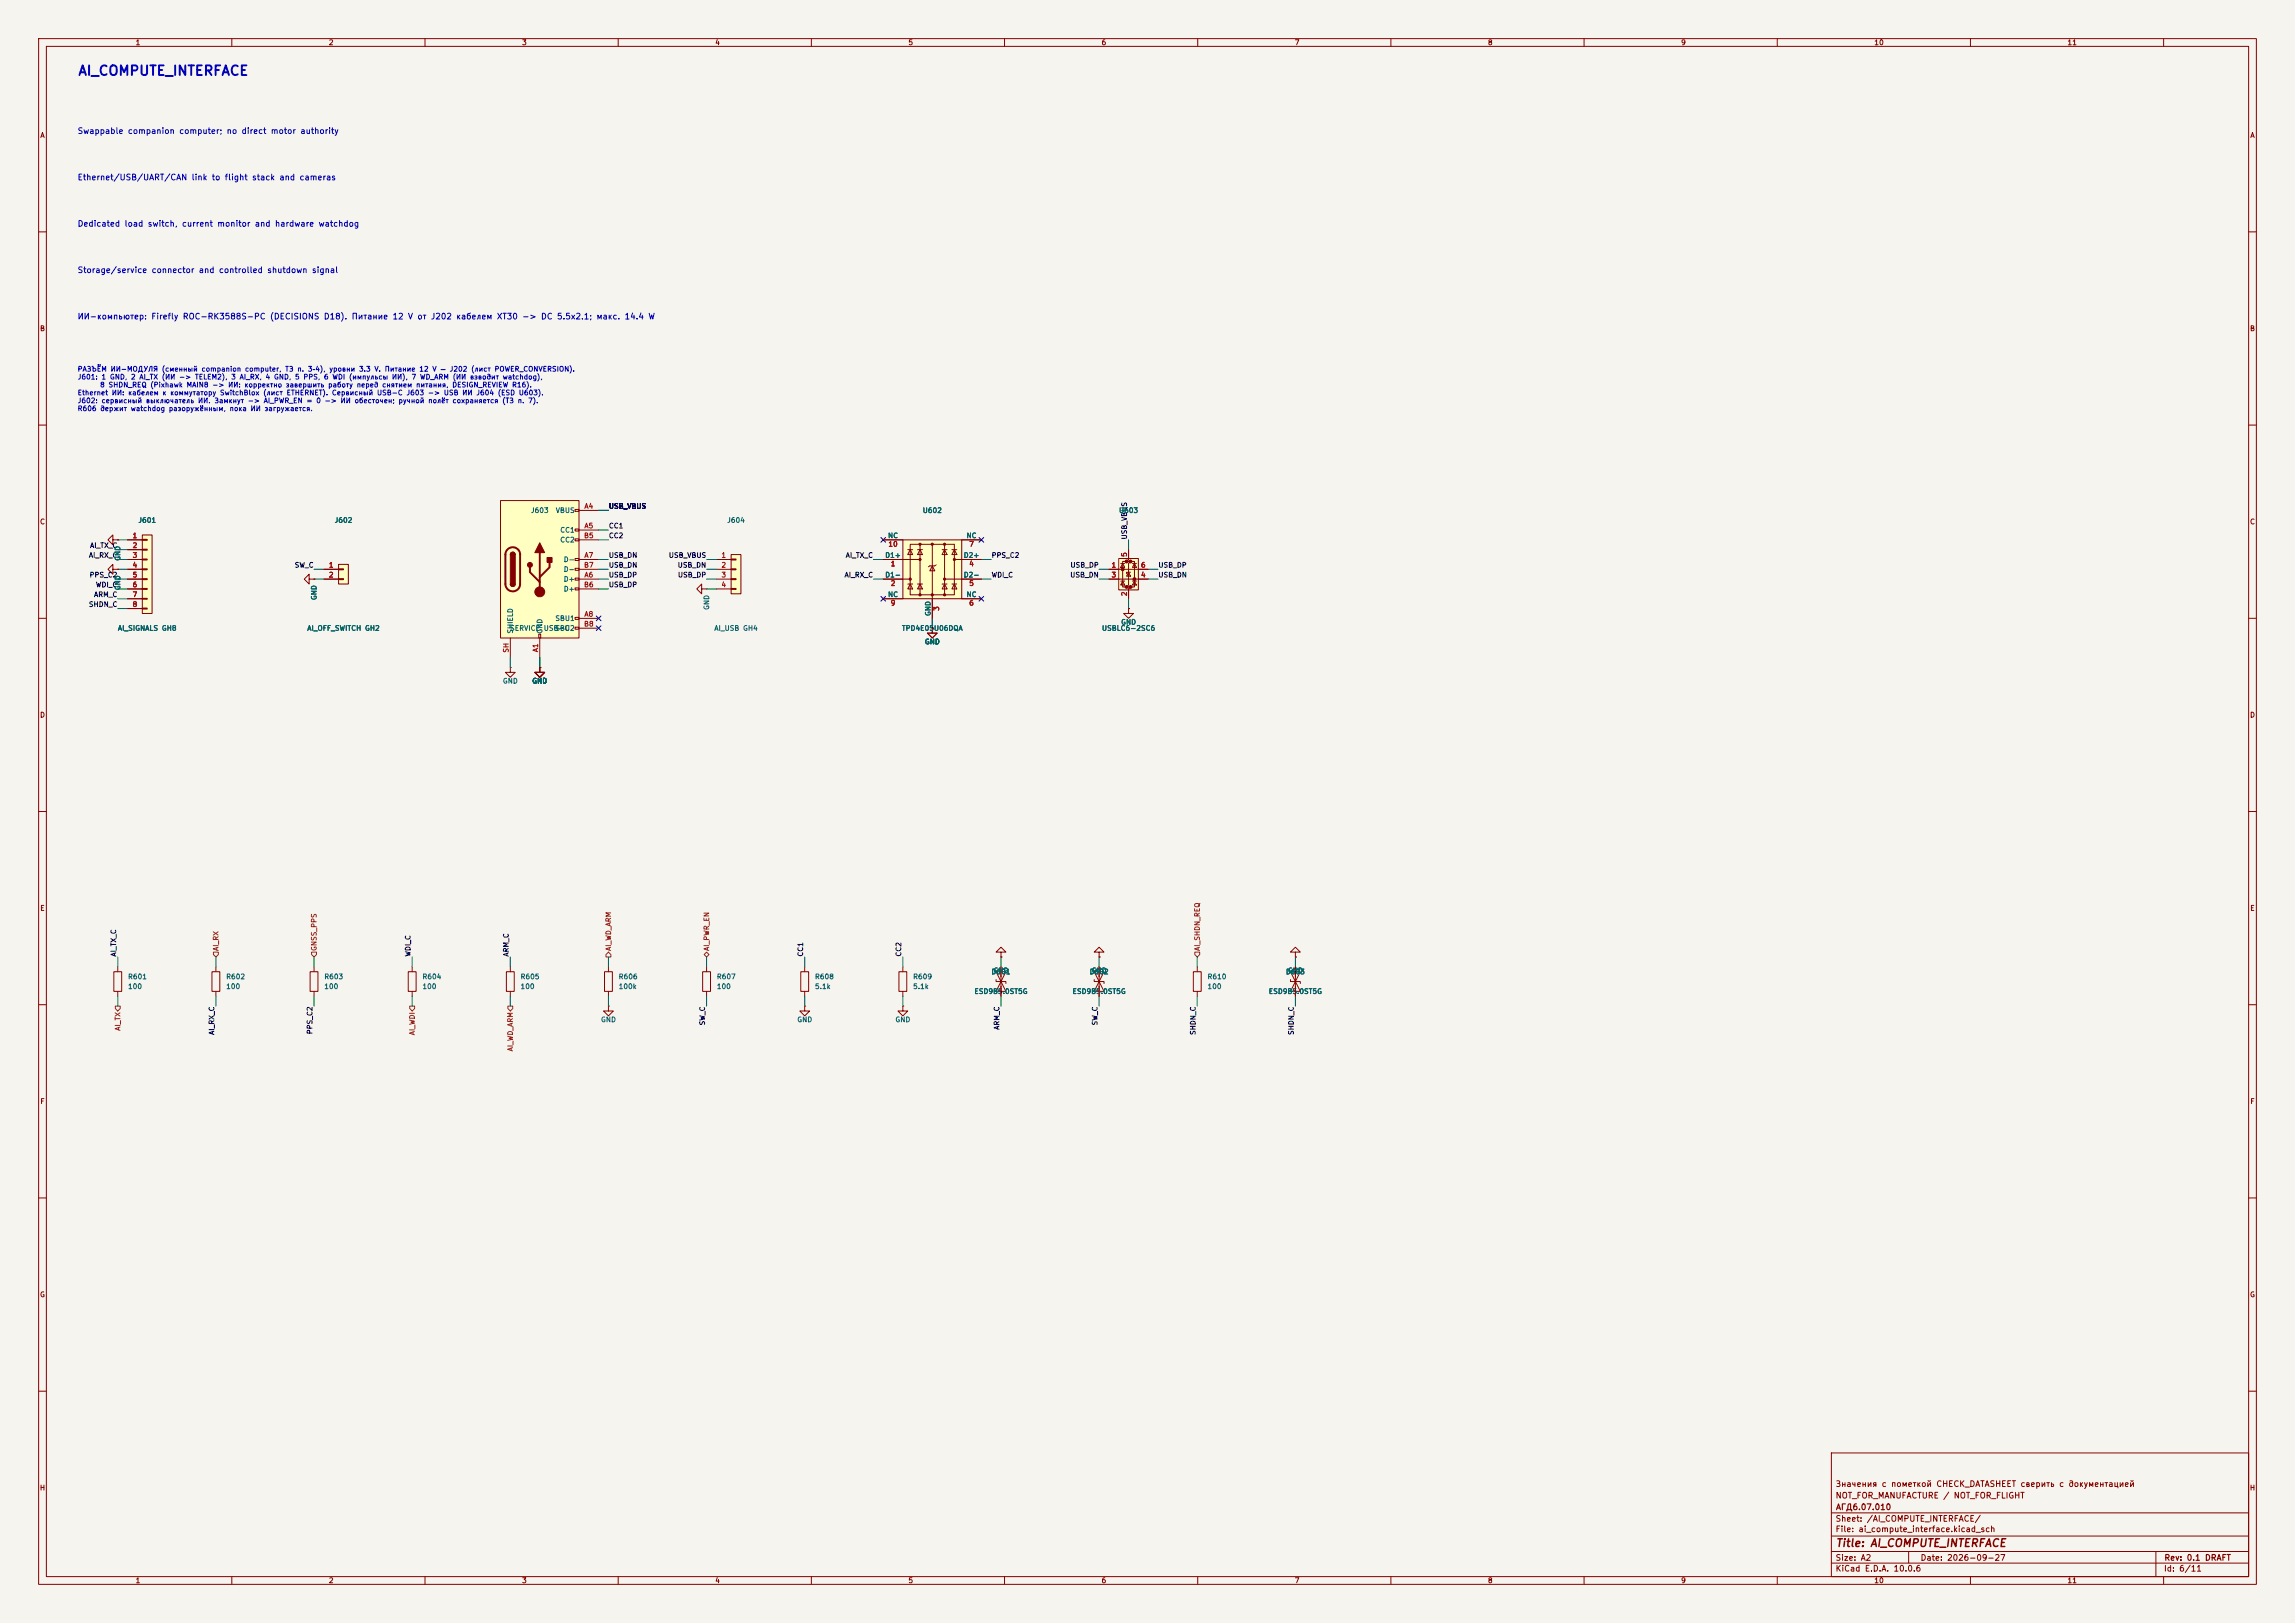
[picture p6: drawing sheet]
<svg xmlns="http://www.w3.org/2000/svg" width="594mm" height="420mm" viewBox="0 0 594 420" stroke-linecap="round" stroke-linejoin="round" font-family="sans-serif">
<defs><g id="words">
<text font-size="2.5" fill="#0000c2" x="20.1" y="20.2">AI_COMPUTE_INTERFACE</text>
<text font-size="2" fill="#840000" x="475" y="400.8">Title: AI_COMPUTE_INTERFACE</text>
<g font-size="1.5" fill="#0000c2">
<text x="20" y="35">Swappable companion computer; no direct motor authority</text>
<text x="20" y="47">Ethernet/USB/UART/CAN link to flight stack and cameras</text>
<text x="20" y="59">Dedicated load switch, current monitor and hardware watchdog</text>
<text x="20" y="71">Storage/service connector and controlled shutdown signal</text>
<text x="20" y="83">ИИ-компьютер: Firefly ROC-RK3588S-PC (DECISIONS D18). Питание 12 V от J202 кабелем XT30 -&gt; DC 5.5x2.1; макс. 14.4 W</text>
</g>
<g font-size="1.5" fill="#840000">
<text x="475" y="388.1">NOT_FOR_MANUFACTURE / NOT_FOR_FLIGHT</text>
<text x="475" y="385.1">Значения с пометкой CHECK_DATASHEET сверить с документацией</text>
<text x="475" y="394.1">Sheet: /AI_COMPUTE_INTERFACE/</text>
<text x="475.1" y="391.1">АГД6.07.010</text>
<text x="475" y="396.8">File: ai_compute_interface.kicad_sch</text>
<text x="475" y="407">KiCad E.D.A. 10.0.6</text>
<text x="475" y="404.2">Size: A2</text>
<text x="497" y="404.2">Date: 2026-09-27</text>
<text x="560" y="407">Id: 6/11</text>
<text x="560.1" y="404.2">Rev: 0.1 DRAFT</text>
</g>
<g font-size="1.3" fill="#840000">
<text x="35" y="12">1</text>
<text x="85" y="12">2</text>
<text x="135" y="12">3</text>
<text x="185" y="12">4</text>
<text x="235" y="12">5</text>
<text x="285" y="12">6</text>
<text x="335" y="12">7</text>
<text x="385" y="12">8</text>
<text x="435" y="12">9</text>
<text x="485" y="12">10</text>
<text x="535" y="12">11</text>
<text x="10.3" y="36">A</text>
<text x="582.3" y="36">A</text>
<text x="10.2" y="86">B</text>
<text x="582.2" y="86">B</text>
<text x="10.2" y="136">C</text>
<text x="582.2" y="136">C</text>
<text x="10.2" y="186">D</text>
<text x="582.2" y="186">D</text>
<text x="10.3" y="236">E</text>
<text x="582.3" y="236">E</text>
<text x="10.3" y="286">F</text>
<text x="582.3" y="286">F</text>
<text x="10.2" y="336">G</text>
<text x="582.2" y="336">G</text>
<text x="10.2" y="386">H</text>
<text x="582.2" y="386">H</text>
<text x="35" y="410">1</text>
<text x="85" y="410">2</text>
<text x="135" y="410">3</text>
<text x="185" y="410">4</text>
<text x="235" y="410">5</text>
<text x="285" y="410">6</text>
<text x="335" y="410">7</text>
<text x="385" y="410">8</text>
<text x="435" y="410">9</text>
<text x="485" y="410">10</text>
<text x="535" y="410">11</text>
</g>
<g font-size="1.3" fill="#0000c2">
<text x="20" y="96.5">РАЗЪЁМ ИИ-МОДУЛЯ (сменный companion computer, ТЗ п. 3–4), уровни 3.3 V. Питание 12 V — J202 (лист POWER_CONVERSION).</text>
<text x="20" y="98.5">J601: 1 GND, 2 AI_TX (ИИ -&gt; TELEM2), 3 AI_RX, 4 GND, 5 PPS, 6 WDI (импульсы ИИ), 7 WD_ARM (ИИ взводит watchdog),</text>
<text x="25.8" y="100.5">8 SHDN_REQ (Pixhawk MAIN8 -&gt; ИИ: корректно завершить работу перед снятием питания, DESIGN_REVIEW R16).</text>
<text x="20" y="102.6">Ethernet ИИ: кабелем к коммутатору SwitchBlox (лист ETHERNET). Сервисный USB-C J603 -&gt; USB ИИ J604 (ESD U603).</text>
<text x="20" y="104.6">J602: сервисный выключатель ИИ. Замкнут -&gt; AI_PWR_EN = 0 -&gt; ИИ обесточен; ручной полёт сохраняется (ТЗ п. 7).</text>
<text x="20" y="106.7">R606 держит watchdog разоружённым, пока ИИ загружается.</text>
</g>
<g font-size="1.3" fill="#a90000">
<text x="151.1" y="131.9">A4</text>
<text x="151.1" y="137">A5</text>
<text x="34.2" y="139.6">1</text>
<text x="34.2" y="142.1">2</text>
<text x="151" y="139.6">B5</text>
<text x="229.8" y="141.8">10</text>
<text x="250.7" y="141.8">7</text>
<text x="34.2" y="144.6">3</text>
<text x="34.2" y="147.2">4</text>
<text x="34.2" y="149.7">5</text>
<text x="85" y="147.2">1</text>
<text x="85" y="149.7">2</text>
<text x="151" y="147.2">B7</text>
<text x="151.1" y="149.7">A6</text>
<text x="151.1" y="144.6">A7</text>
<text x="186.6" y="144.6">1</text>
<text x="186.6" y="147.2">2</text>
<text x="186.6" y="149.7">3</text>
<text x="230.4" y="146.8">1</text>
<text x="250.7" y="146.8">4</text>
<text x="287.6" y="147.2">1</text>
<text x="287.6" y="149.7">3</text>
<text x="292" y="144.2" transform="rotate(-90 292 144.2)">5</text>
<text x="295.2" y="149.7">4</text>
<text x="295.2" y="147.2">6</text>
<text x="34.2" y="152.3">6</text>
<text x="34.2" y="154.8">7</text>
<text x="151" y="152.3">B6</text>
<text x="186.6" y="152.3">4</text>
<text x="230.4" y="151.9">2</text>
<text x="250.7" y="151.9">5</text>
<text x="292" y="154.4" transform="rotate(-90 292 154.4)">2</text>
<text x="34.2" y="157.3">8</text>
<text x="151.1" y="159.9">A8</text>
<text x="230.4" y="157">9</text>
<text x="243.4" y="158.2" transform="rotate(-90 243.4 158.2)">3</text>
<text x="250.7" y="157">6</text>
<text x="151" y="162.4">B8</text>
<text x="131.9" y="169" transform="rotate(-90 131.9 169)">SH</text>
<text x="139.6" y="168.9" transform="rotate(-90 139.6 168.9)">A1</text>
</g>
<g font-size="1.3" fill="#0f0f0f">
<text x="157.5" y="132">USB_VBUS</text>
<text x="157.5" y="137">CC1</text>
<text x="23.2" y="142.1">AI_TX_C</text>
<text x="157.5" y="139.6">CC2</text>
<text x="292" y="139.7" transform="rotate(-90 292 139.7)">USB_VBUS</text>
<text x="22.9" y="144.7">AI_RX_C</text>
<text x="23.1" y="149.7">PPS_C2</text>
<text x="76.2" y="147.2">SW_C</text>
<text x="157.5" y="149.7">USB_DP</text>
<text x="157.5" y="144.7">USB_DN</text>
<text x="157.5" y="147.2">USB_DN</text>
<text x="173" y="144.7">USB_VBUS</text>
<text x="175.3" y="147.2">USB_DN</text>
<text x="175.3" y="149.7">USB_DP</text>
<text x="218.5" y="149.7">AI_RX_C</text>
<text x="218.8" y="144.7">AI_TX_C</text>
<text x="256.5" y="144.7">PPS_C2</text>
<text x="256.5" y="149.7">WDI_C</text>
<text x="276.9" y="149.7">USB_DN</text>
<text x="276.9" y="147.2">USB_DP</text>
<text x="299.7" y="149.7">USB_DN</text>
<text x="299.7" y="147.2">USB_DP</text>
<text x="24.2" y="154.8">ARM_C</text>
<text x="24.7" y="152.3">WDI_C</text>
<text x="157.5" y="152.3">USB_DP</text>
<text x="22.9" y="157.4">SHDN_C</text>
<text x="30.4" y="247.7" transform="rotate(-90 30.4 247.7)">AI_TX_C</text>
<text x="106.6" y="247.7" transform="rotate(-90 106.6 247.7)">WDI_C</text>
<text x="132" y="247.7" transform="rotate(-90 132 247.7)">ARM_C</text>
<text x="208.2" y="247.7" transform="rotate(-90 208.2 247.7)">CC1</text>
<text x="233.6" y="247.7" transform="rotate(-90 233.6 247.7)">CC2</text>
<text x="55.8" y="268" transform="rotate(-90 55.8 268)">AI_RX_C</text>
<text x="81.2" y="267.8" transform="rotate(-90 81.2 267.8)">PPS_C2</text>
<text x="182.8" y="265.5" transform="rotate(-90 182.8 265.5)">SW_C</text>
<text x="259" y="266.6" transform="rotate(-90 259 266.6)">ARM_C</text>
<text x="284.4" y="265.5" transform="rotate(-90 284.4 265.5)">SW_C</text>
<text x="309.8" y="268" transform="rotate(-90 309.8 268)">SHDN_C</text>
<text x="335.2" y="268" transform="rotate(-90 335.2 268)">SHDN_C</text>
</g>
<g font-size="1.3" fill="#006464">
<text x="35.7" y="135.6">J601</text>
<text x="86.5" y="135.6">J602</text>
<text x="137.3" y="133">J603</text>
<text x="143.7" y="133">VBUS</text>
<text x="188.1" y="135.6">J604</text>
<text x="238.7" y="133">U602</text>
<text x="289.5" y="133">U603</text>
<text x="144.9" y="138.1">CC1</text>
<text x="144.9" y="140.7">CC2</text>
<text x="229.7" y="139.6">NC</text>
<text x="250" y="139.6">NC</text>
<text x="31.4" y="145.3" transform="rotate(-90 31.4 145.3)">GND</text>
<text x="145.8" y="145.7">D-</text>
<text x="145.8" y="148.3">D-</text>
<text x="229" y="144.6">D1+</text>
<text x="229" y="149.7">D1-</text>
<text x="249.3" y="144.6">D2+</text>
<text x="249.3" y="149.7">D2-</text>
<text x="31.4" y="152.9" transform="rotate(-90 31.4 152.9)">GND</text>
<text x="82.2" y="155.4" transform="rotate(-90 82.2 155.4)">GND</text>
<text x="145.8" y="150.8">D+</text>
<text x="145.8" y="153.4">D+</text>
<text x="229.7" y="154.8">NC</text>
<text x="250" y="154.8">NC</text>
<text x="143.6" y="161">SBU1</text>
<text x="183.8" y="158" transform="rotate(-90 183.8 158)">GND</text>
<text x="241.2" y="159.5" transform="rotate(-90 241.2 159.5)">GND</text>
<text x="290" y="161.9">GND</text>
<text x="30.4" y="163.5">AI_SIGNALS GH8</text>
<text x="79.4" y="163.5">AI_OFF_SWITCH GH2</text>
<text x="131.9" y="163.5">SERVICE USB-C</text>
<text x="133" y="164.1" transform="rotate(-90 133 164.1)">SHIELD</text>
<text x="140.7" y="164.1" transform="rotate(-90 140.7 164.1)">GND</text>
<text x="143.6" y="163.5">SBU2</text>
<text x="184.7" y="163.5">AI_USB GH4</text>
<text x="233.3" y="163.5">TPD4E05U06DQA</text>
<text x="239.2" y="167">GND</text>
<text x="285.1" y="163.5">USBLC6-2SC6</text>
<text x="130" y="177.2">GND</text>
<text x="137.6" y="177.2">GND</text>
<text x="33" y="253.7">R601</text>
<text x="33" y="256.2">100</text>
<text x="58.4" y="253.7">R602</text>
<text x="58.4" y="256.2">100</text>
<text x="83.8" y="253.7">R603</text>
<text x="83.8" y="256.2">100</text>
<text x="109.2" y="253.7">R604</text>
<text x="109.2" y="256.2">100</text>
<text x="134.6" y="253.7">R605</text>
<text x="134.6" y="256.2">100</text>
<text x="160" y="253.7">R606</text>
<text x="160" y="256.2">100k</text>
<text x="185.4" y="253.7">R607</text>
<text x="185.4" y="256.2">100</text>
<text x="210.8" y="253.7">R608</text>
<text x="210.8" y="256.2">5.1k</text>
<text x="236.2" y="253.7">R609</text>
<text x="236.2" y="256.2">5.1k</text>
<text x="252.1" y="257.5">ESD9B5.0ST5G</text>
<text x="256.5" y="252.4">D601</text>
<text x="257" y="252.1">GND</text>
<text x="277.5" y="257.5">ESD9B5.0ST5G</text>
<text x="281.9" y="252.4">D602</text>
<text x="282.4" y="252.1">GND</text>
<text x="312.4" y="253.7">R610</text>
<text x="312.4" y="256.2">100</text>
<text x="328.3" y="257.5">ESD9B5.0ST5G</text>
<text x="332.7" y="252.4">D603</text>
<text x="333.2" y="252.1">GND</text>
<text x="155.4" y="264.8">GND</text>
<text x="206.2" y="264.8">GND</text>
<text x="231.6" y="264.8">GND</text>
</g>
<g font-size="1.3" fill="#725600">
<text x="56.8" y="246.2" transform="rotate(-90 56.8 246.2)">AI_RX</text>
<text x="82.2" y="246.2" transform="rotate(-90 82.2 246.2)">GNSS_PPS</text>
<text x="158.4" y="246.2" transform="rotate(-90 158.4 246.2)">AI_WD_ARM</text>
<text x="183.8" y="246.2" transform="rotate(-90 183.8 246.2)">AI_PWR_EN</text>
<text x="310.8" y="246.2" transform="rotate(-90 310.8 246.2)">AI_SHDN_REQ</text>
<text x="31.4" y="266.9" transform="rotate(-90 31.4 266.9)">AI_TX</text>
<text x="107.6" y="268" transform="rotate(-90 107.6 268)">AI_WDI</text>
<text x="133" y="272.2" transform="rotate(-90 133 272.2)">AI_WD_ARM</text>
</g>
</g></defs>
<path d="M0 0h594v420h-594z" fill="#f5f4ef" stroke="#f5f4ef" stroke-width=".26"/>
<g fill="none" stroke="#840000" stroke-width=".26">
<path d="M10 10h574v400h-574zM12 12h570v396h-570zM60 10v2M110 10v2M160 10v2M210 10v2M260 10v2M310 10v2M360 10v2M410 10v2M460 10v2M510 10v2"/>
<path d="M560 10v2M10 60h2M582 60h2M10 110h2M582 110h2M10 160h2M582 160h2M10 210h2M582 210h2M10 260h2M582 260h2M10 310h2"/>
<path d="M582 310h2M10 360h2M474 376h108v32h-108zM582 360h2M474 397.5h108M474 391.5h108M60 408v2M110 408v2M160 408v2M210 408v2M260 408v2M310 408v2"/>
<path d="M360 408v2M410 408v2M460 408v2M474 404.5h108M474 401.5h108M494 401.5v3M510 408v2M558 401.5v6.5M560 408v2"/>
</g>
<path d="M129.5 129.5h20.4v35.6h-20.4z" fill="#ffffc2"/>
<g fill="none" stroke="#840000" stroke-width=".26">
<path d="M129.5 129.5h20.4v35.6h-20.4zM148.8 131.8h1.1v.5h-1.1zM148.8 136.9h1.1v.5h-1.1zM148.8 139.4h1.1v.6h-1.1zM149.9 132.1h5M149.9 137.2h5M149.9 139.7h5M80 149.9v-1.3l-1.3 1.3 1.3 1.2v-1.2h1.3M81.3 149.9h.1M132.1 143.5l.2-.4 .4-.2 .5 .2 .1 .4M132.1 151.1l.2 .5 .4 .2 .5-.2 .1-.5M148.8 144.5h1.1v.5h-1.1z"/>
<path d="M148.8 147.1h1.1v.5h-1.1zM148.8 149.6h1.1v.5h-1.1zM148.8 152.1h1.1v.6h-1.1zM148.8 159.8h1.1v.5h-1.1zM149.9 149.9h5M149.9 144.8h5M149.9 152.4h5M149.9 147.3h5M292.1 157.5v1.3h1.3l-1.3 1.2-1.3-1.2h1.3M292.1 157.5h.1M132.1 165.1v5.1M139.4 164.1h.6v1h-.6z"/>
<path d="M139.7 172.7v1.3h1.3l-1.3 1.3-1.3-1.3h1.3M139.7 172.7h.1M139.7 165.1v5.1M148.8 162.3h1.1v.5h-1.1zM149.9 160h5M149.9 162.6h5M29.5 251.5h2v5h-2zM30.5 250.2v1.3M30.5 256.5v1.3M54.9 251.5h2v5h-2zM55.9 250.2v1.3M55.9 256.5v1.3"/>
<path d="M80.3 251.5h2v5h-2zM81.3 250.2v1.3M81.3 256.5v1.3M105.7 251.5h2v5h-2zM106.7 250.2v1.3M106.7 256.5v1.3M131.1 251.5h2v5h-2zM132.1 250.2v1.3M132.1 256.5v1.3M156.5 251.5h2v5h-2zM157.5 250.2v1.3M157.5 256.5v1.3"/>
<path d="M181.9 251.5h2v5h-2zM182.9 250.2v1.3M182.9 256.5v1.3M207.3 251.5h2v5h-2zM208.3 250.2v1.3M208.3 256.5v1.3M157.5 260.4v1.2h1.2l-1.2 1.3-1.3-1.3h1.3M157.5 260.4h.1M208.3 260.4v1.2h1.2l-1.2 1.3-1.3-1.3h1.3M208.3 260.4h.1"/>
</g>
<path d="M131.4 142.2a1.9 1.9 0 0 1 2-.4 1.9 1.9 0 0 1 1.2 1.7v7.6a1.91 1.91 0 0 1-1.9 1.9 1.91 1.91 0 0 1-1.9-1.9v-7.7zM137.2 146.8v1.3l2.5 2.5M139.7 143v10.2M142.2 145.5v1.3l-2.5 2.6" fill="none" stroke="#840000" stroke-width=".51"/>
<g fill="#840000" stroke="#840000" stroke-width=".26">
<path d="M132.1 143.5h1.2v7.6h-1.2z"/>
<path d="M132.3 143.1l.7-.2 .3 .6h-1.2z"/>
<path d="M132.1 151.1h1.2l-.1 .5-.5 .2-.4-.2z"/>
<path d="M139.7 140.5l1.3 2.5h-2.6z"/>
<path d="M141.6 144.3h1.3v1.2h-1.3z"/>
<circle cx="137.2" cy="146.2" r=".63"/>
<circle cx="139.7" cy="153.2" r="1.27"/>
</g>
<path d="M289.6 144.5h5v8.2h-5z" fill="#ffffc2"/>
<g fill="#840000" stroke="#840000" stroke-width=".51">
<circle cx="290.6" cy="147.3" r=".25"/>
<circle cx="291.6" cy="145.3" r=".25"/>
<circle cx="291.6" cy="151.9" r=".25"/>
<circle cx="292.6" cy="145.3" r=".25"/>
<circle cx="292.6" cy="151.9" r=".25"/>
<circle cx="293.6" cy="149.9" r=".25"/>
</g>
<g fill="none" stroke="#840000" stroke-width=".26">
<path d="M287 147.3h10.2M287 149.9h10.2M289.6 144.5h5v8.2h-5zM290.1 150.4h1M290.1 145.8h1M290.6 145.8l.5 1h-1zM290.6 150.4l.5 1h-1zM291.6 145.3h-1v6.6h1M292.1 142.2v2.6l-.5 .5h1l-.5 .5v5.6l-.5 .5h1l-.5 .5v2.5M292.1 148.1l.5 1h-1zM292.6 148.1h-1v.4M292.6 145.3h1v6.6h-1"/>
<path d="M293.1 150.4h1M293.1 145.8h1M293.6 145.8l.5 1h-1zM293.6 150.4l.5 1h-1zM132.1 172.7v1.3h1.2l-1.2 1.3-1.3-1.3h1.3M132.1 172.7h.1M139.7 172.7v1.3h1.3l-1.3 1.3-1.3-1.3h1.3M139.7 172.7h.1"/>
</g>
<path d="M233.7 139.7h15.2v15.2h-15.2z" fill="#ffffc2"/>
<g fill="none" stroke="#840000" stroke-width=".26">
<path d="M228.6 139.7h5.1M233.7 139.7h15.2v15.2h-15.2zM248.9 139.7h5.1M181.6 152.4v-1.3l-1.3 1.3 1.3 1.3v-1.3h1.3M182.9 152.4h.1M228.6 144.8h9.5M228.6 149.9h7M228.6 154.9h5.1M234.9 142.2h1.3M234.9 151.1h1.3M235.6 140.8h11.4v13.1h-11.4zM235.6 142.2l.6 1.3h-1.3z"/>
<path d="M235.6 151.1l.6 1.3h-1.3zM237.5 142.2h1.3M237.5 151.1h1.3M238.1 142.2l.7 1.3h-1.3zM238.1 151.1l.7 1.3h-1.3zM238.1 140.8v13.1M241.3 146.4l.6 1.3h-1.2zM241.3 140.8v19.2M242.3 146.2l-.4 .2h-1.2l-.4 .3M243.8 142.2h1.3M243.8 151.1h1.3M244.5 142.2l.6 1.3h-1.3z"/>
<path d="M244.5 151.1l.6 1.3h-1.3zM244.5 140.8v13.1M244.5 149.9h9.5M246.4 142.2h1.2M246.4 151.1h1.2M247 142.2l.6 1.3h-1.2zM247 151.1l.6 1.3h-1.2zM247 144.8h7M248.9 154.9h5.1"/>
</g>
<g fill="#840000" stroke="#840000" stroke-width=".26">
<circle cx="235.6" cy="149.9" r=".28"/>
<circle cx="238.1" cy="140.8" r=".28"/>
<circle cx="238.1" cy="144.8" r=".28"/>
<circle cx="238.1" cy="153.9" r=".28"/>
<circle cx="241.3" cy="140.8" r=".28"/>
<circle cx="241.3" cy="153.9" r=".28"/>
<circle cx="244.5" cy="140.8" r=".28"/>
<circle cx="244.5" cy="149.9" r=".28"/>
<circle cx="244.5" cy="153.9" r=".28"/>
<circle cx="247" cy="144.8" r=".28"/>
</g>
<path d="M189.2 143.5h2.6v10.2h-2.6z" fill="#ffffc2"/>
<g fill="none" stroke="#840000" stroke-width=".26">
<path d="M29.2 139.7v-1.3l-1.3 1.3 1.3 1.3v-1.3h1.3M30.5 139.7h.1M29.2 147.3v-1.2l-1.3 1.2 1.3 1.3v-1.3h1.3M30.5 147.3h.1M185.4 144.8h3.8M185.4 147.3h3.8M185.4 149.9h3.8M185.4 152.4h3.8M189.2 143.5h2.6v10.2h-2.6zM189.2 144.7h1.3v.2h-1.3zM189.2 147.2h1.3v.2h-1.3zM189.2 149.7h1.3v.3h-1.3z"/>
<path d="M189.2 152.3h1.3v.2h-1.3zM241.3 162.6v1.2h1.3l-1.3 1.3-1.3-1.3h1.3M241.3 162.6h.1M257.8 253.5v.5h2.5v.5M257.8 251.5h2.5l-1.2 2.5zM259.1 254l1.2 2.5h-2.5zM259.1 246.4h1.2l-1.2-1.3-1.3 1.3h1.3v1.3M259.1 247.7h.1M259.1 250.2v7.6M283.2 253.5v.5h2.5v.5M283.2 251.5h2.5l-1.2 2.5zM284.5 254l1.2 2.5h-2.5z"/>
<path d="M284.5 246.4h1.2l-1.2-1.3-1.3 1.3h1.3v1.3M284.5 247.7h.1M284.5 250.2v7.6M334 253.5v.5h2.5v.5M334 251.5h2.5l-1.2 2.5zM335.3 246.4h1.2l-1.2-1.3-1.3 1.3h1.3v1.3M335.3 247.7h.1M335.3 254l1.2 2.5h-2.5zM335.3 250.2v7.6M233.7 260.4v1.2h1.2l-1.2 1.3-1.3-1.3h1.3M233.7 260.4h.1"/>
</g>
<path d="M36.8 138.4h2.6v20.4h-2.6z" fill="#ffffc2"/>
<g fill="none" stroke="#840000" stroke-width=".26">
<path d="M33 139.7h3.8M36.8 138.4h2.6v20.4h-2.6zM36.8 139.6h1.3v.2h-1.3zM33 142.2h3.8M33 144.8h3.8M33 147.3h3.8M33 149.9h3.8M33 152.4h3.8M33 154.9h3.8M33 157.5h3.8M36.8 142.1h1.3v.3h-1.3zM36.8 144.7h1.3v.2h-1.3z"/>
<path d="M36.8 147.2h1.3v.2h-1.3zM36.8 149.7h1.3v.3h-1.3zM36.8 152.3h1.3v.2h-1.3zM36.8 154.8h1.3v.3h-1.3zM36.8 157.4h1.3v.2h-1.3zM241.3 162.6v1.2h1.3l-1.3 1.3-1.3-1.3h1.3M241.3 162.6h.1M308.9 251.5h2v5h-2zM309.9 250.2v1.3M309.9 256.5v1.3"/>
</g>
<path d="M87.6 146.1h2.6v5h-2.6z" fill="#ffffc2"/>
<g fill="none" stroke="#840000" stroke-width=".26">
<path d="M30.5 139.7h.1M33 139.7h3.8M228.6 139.7h5.1M248.9 139.7h5.1M30.5 147.3h.1M33 147.3h3.8M33 149.9h3.8M33 142.2h3.8M33 144.8h3.8M33 152.4h3.8M33 154.9h3.8M33 157.5h3.8"/>
<path d="M81.3 149.9h.1M83.8 147.3h3.8M83.8 149.9h3.8M87.6 146.1h2.6v5h-2.6zM87.6 147.2h1.3v.2h-1.3zM87.6 149.7h1.3v.3h-1.3zM228.6 149.9h5.1M228.6 144.8h5.1M228.6 154.9h5.1M241.3 154.9v5.1M248.9 149.9h5.1M248.9 144.8h5.1"/>
<path d="M248.9 154.9h5.1M287 147.3h2.6M287 149.9h2.6M292.1 157.5h.1M292.1 142.2v2.6M292.1 152.4v2.5M294.6 147.3h2.6M294.6 149.9h2.6M139.7 172.7h.1M241.3 162.6h.1M232.7 251.5h2v5h-2zM233.7 250.2v1.3"/>
<path d="M233.7 256.5v1.3M259.1 247.7h.1M259.1 250.2v2.5M259.1 255.3v2.5M284.5 247.7h.1M284.5 250.2v2.5M284.5 255.3v2.5M335.3 247.7h.1M335.3 250.2v2.5M335.3 255.3v2.5"/>
</g>
<path d="M55.2 246.4h1.3v.6l-.6 .7-.7-.7zM80.6 246.4h1.3v.6l-.6 .7-.7-.7zM157.5 246.4l.6 .6v.7h-1.3v-.7zM182.2 247l.7-.6 .6 .6-.6 .7zM309.2 246.4h1.3v.6l-.6 .7-.7-.7zM29.8 260.4h1.3v.6l-.6 .6-.7-.6zM106 260.4h1.3v.6l-.6 .6-.7-.6zM131.4 260.4h1.3v.6l-.6 .6-.7-.6z" fill="none" stroke="#725600" stroke-width=".26"/>
<g fill="none" stroke="#009600" stroke-width=".26">
<path d="M30.5 139.7h2.5M154.9 137.2h2.6M154.9 139.7h2.6M154.9 132.1h2.6M292.1 139.7v2.5M30.5 144.8h2.5M30.5 142.2h2.5M30.5 149.9h2.5M30.5 154.9h2.5M30.5 147.3h2.5M30.5 152.4h2.5M30.5 157.5h2.5"/>
<path d="M81.3 149.9h2.5M81.3 147.3h2.5M154.9 144.8h2.6M154.9 149.9h2.6M154.9 147.3h2.6M154.9 152.4h2.6M182.9 144.8h2.5M182.9 149.9h2.5M182.9 147.3h2.5M182.9 152.4h2.5M226.1 144.8h2.5M226.1 149.9h2.5"/>
<path d="M254 144.8h2.5M254 149.9h2.5M284.5 149.9h2.5M284.5 147.3h2.5M292.1 154.9v2.6M297.2 149.9h2.5M297.2 147.3h2.5M132.1 170.2v2.5M139.7 170.2v2.5M241.3 160v2.6M30.5 247.7v2.5M30.5 257.8v2.6"/>
<path d="M55.9 247.7v2.5M55.9 257.8v2.6M81.3 247.7v2.5M81.3 257.8v2.6M106.7 247.7v2.5M106.7 257.8v2.6M132.1 247.7v2.5M132.1 257.8v2.6M157.5 247.7v2.5M157.5 257.8v2.6M182.9 247.7v2.5M182.9 257.8v2.6"/>
<path d="M208.3 247.7v2.5M208.3 257.8v2.6M233.7 247.7v2.5M233.7 257.8v2.6M259.1 247.7v2.5M259.1 257.8v2.6M284.5 247.7v2.5M284.5 257.8v2.6M309.9 247.7v2.5M309.9 257.8v2.6M335.3 247.7v2.5M335.3 257.8v2.6"/>
</g>
<path d="M228 139.1l1.2 1.2M229.2 139.1l-1.2 1.2M253.4 139.1l1.2 1.2M254.6 139.1l-1.2 1.2M154.3 159.4l1.2 1.2M155.5 159.4l-1.2 1.2M228 154.3l1.2 1.2M229.2 154.3l-1.2 1.2M253.4 154.3l1.2 1.2M254.6 154.3l-1.2 1.2M154.3 162l1.2 1.2M155.5 162l-1.2 1.2" fill="none" stroke="#000084" stroke-width=".26"/>
<use href="#words"/>
</svg>
